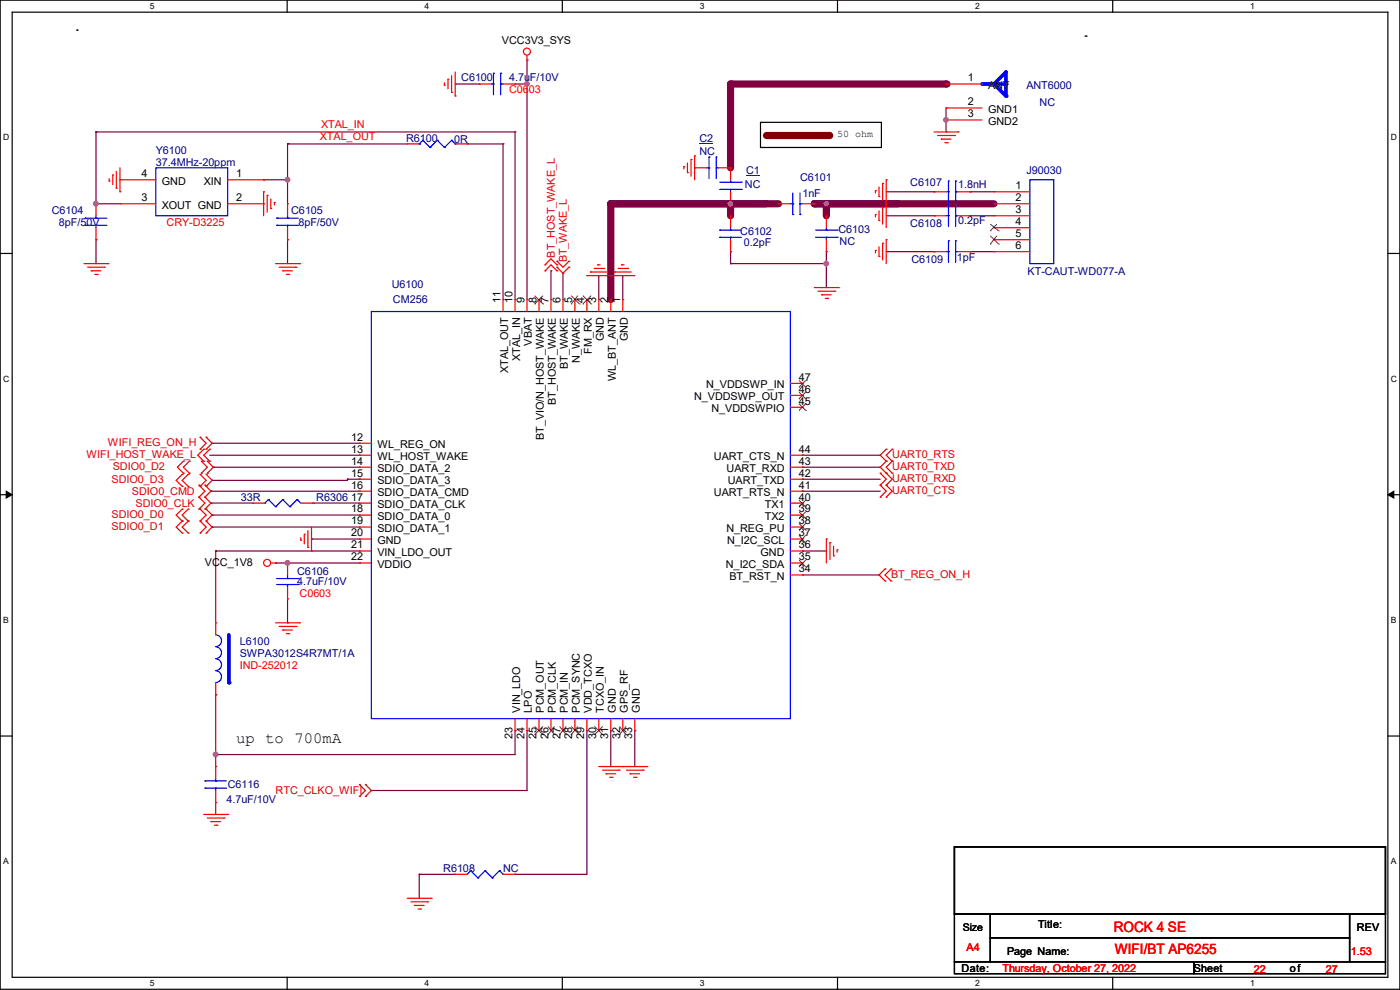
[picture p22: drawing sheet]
<svg xmlns="http://www.w3.org/2000/svg" width="297mm" height="210mm" viewBox="0 0 297 210" stroke-linecap="round" stroke-linejoin="round" font-family="sans-serif">
<defs><g id="words">
<text font-size="3.3" x="50.1" y="157.6">up to 700mA</text>
<g font-size="3" fill="#f00">
<text x="236.3" y="197.6">ROCK 4 SE</text>
<text x="236.5" y="202.4">WIFI/BT AP6255</text>
</g>
<g font-size="2.3">
<text x="106.5" y="9.2">VCC3V3_SYS</text>
<text x="205.3" y="17.3">1</text>
<text x="205.3" y="22.4">2</text>
<text x="209.6" y="18.9">ANT</text>
<text x="209.6" y="24">GND1</text>
<text x="205.3" y="24.9">3</text>
<text x="209.6" y="26.5">GND2</text>
<text x="30" y="37.6">4</text>
<text x="34.3" y="39.2">GND</text>
<text x="43.3" y="39.2">XIN</text>
<text x="50.1" y="37.6">1</text>
<text x="215.4" y="40.1">1</text>
<text x="30" y="42.7">3</text>
<text x="34.3" y="44.3">XOUT GND</text>
<text x="50.1" y="42.7">2</text>
<text x="215.4" y="42.7">2</text>
<text x="215.4" y="45.2">3</text>
<text x="215.4" y="47.8">4</text>
<text x="215.4" y="50.3">5</text>
<text x="215.4" y="52.8">6</text>
<text x="106.2" y="64.3" transform="rotate(-90 106.2 64.3)">11</text>
<text x="108.7" y="64.3" transform="rotate(-90 108.7 64.3)">10</text>
<text x="111.3" y="64.3" transform="rotate(-90 111.3 64.3)">9</text>
<text x="113.8" y="64.3" transform="rotate(-90 113.8 64.3)">8</text>
<text x="116.3" y="64.3" transform="rotate(-90 116.3 64.3)">7</text>
<text x="118.9" y="64.3" transform="rotate(-90 118.9 64.3)">6</text>
<text x="121.4" y="64.3" transform="rotate(-90 121.4 64.3)">5</text>
<text x="124" y="64.3" transform="rotate(-90 124 64.3)">4</text>
<text x="126.5" y="64.3" transform="rotate(-90 126.5 64.3)">3</text>
<text x="129" y="64.3" transform="rotate(-90 129 64.3)">2</text>
<text x="131.6" y="64.3" transform="rotate(-90 131.6 64.3)">1</text>
<text x="110.3" y="76.6" transform="rotate(-90 110.3 76.6)">XTAL_IN</text>
<text x="112.9" y="73.3" transform="rotate(-90 112.9 73.3)">VBAT</text>
<text x="123" y="77" transform="rotate(-90 123 77)">N_WAKE</text>
<text x="125.6" y="75.1" transform="rotate(-90 125.6 75.1)">FM_RX</text>
<text x="128.1" y="72.4" transform="rotate(-90 128.1 72.4)">GND</text>
<text x="133.2" y="72.4" transform="rotate(-90 133.2 72.4)">GND</text>
<text x="107.8" y="79.2" transform="rotate(-90 107.8 79.2)">XTAL_OUT</text>
<text x="120.5" y="78.3" transform="rotate(-90 120.5 78.3)">BT_WAKE</text>
<text x="130.6" y="80.8" transform="rotate(-90 130.6 80.8)">WL_BT_ANT</text>
<text x="149.8" y="82.4">N_VDDSWP_IN</text>
<text x="169.5" y="83.3">46</text>
<text x="169.5" y="80.8">47</text>
<text x="117.9" y="85.9" transform="rotate(-90 117.9 85.9)">BT_HOST_WAKE</text>
<text x="147.2" y="84.9">N_VDDSWP_OUT</text>
<text x="150.9" y="87.5">N_VDDSWPIO</text>
<text x="169.5" y="85.9">45</text>
<text x="74.5" y="93.5">12</text>
<text x="80.1" y="95.1">WL_REG_ON</text>
<text x="115.4" y="93.4" transform="rotate(-90 115.4 93.4)">BT_VIO/N_HOST_WAKE</text>
<text x="74.5" y="96">13</text>
<text x="74.5" y="98.6">14</text>
<text x="74.5" y="101.1">15</text>
<text x="80.1" y="97.6">WL_HOST_WAKE</text>
<text x="80.1" y="100.2">SDIO_DATA_2</text>
<text x="151.4" y="97.6">UART_CTS_N</text>
<text x="154.1" y="100.2">UART_RXD</text>
<text x="169.5" y="101.1">42</text>
<text x="169.5" y="98.6">43</text>
<text x="169.5" y="96">44</text>
<text x="74.5" y="106.2">17</text>
<text x="74.5" y="103.6">16</text>
<text x="80.1" y="107.8">SDIO_DATA_CLK</text>
<text x="80.1" y="105.2">SDIO_DATA_CMD</text>
<text x="80.1" y="102.7">SDIO_DATA_3</text>
<text x="151.4" y="105.2">UART_RTS_N</text>
<text x="154.4" y="102.7">UART_TXD</text>
<text x="162.3" y="107.8">TX1</text>
<text x="169.5" y="106.2">40</text>
<text x="169.5" y="103.6">41</text>
<text x="74.5" y="108.7">18</text>
<text x="74.5" y="111.3">19</text>
<text x="74.5" y="113.8">20</text>
<text x="80.1" y="110.3">SDIO_DATA_0</text>
<text x="80.1" y="112.9">SDIO_DATA_1</text>
<text x="154.1" y="112.9">N_REG_PU</text>
<text x="162.3" y="110.3">TX2</text>
<text x="169.5" y="113.8">37</text>
<text x="169.5" y="108.7">39</text>
<text x="169.5" y="111.3">38</text>
<text x="43.5" y="120">VCC_1V8</text>
<text x="74.5" y="118.9">22</text>
<text x="74.5" y="116.3">21</text>
<text x="80.1" y="115.4">GND</text>
<text x="80.1" y="117.9">VIN_LDO_OUT</text>
<text x="154.2" y="115.4">N_I2C_SCL</text>
<text x="161.3" y="117.9">GND</text>
<text x="169.5" y="118.9">35</text>
<text x="169.5" y="116.3">36</text>
<text x="80.1" y="120.5">VDDIO</text>
<text x="154" y="120.5">N_I2C_SDA</text>
<text x="154.7" y="123">BT_RST_N</text>
<text x="169.5" y="121.4">34</text>
<text x="110.3" y="151.2" transform="rotate(-90 110.3 151.2)">VIN_LDO</text>
<text x="112.9" y="151.2" transform="rotate(-90 112.9 151.2)">LPO</text>
<text x="115.4" y="151.2" transform="rotate(-90 115.4 151.2)">PCM_OUT</text>
<text x="117.9" y="151.2" transform="rotate(-90 117.9 151.2)">PCM_CLK</text>
<text x="120.5" y="151.2" transform="rotate(-90 120.5 151.2)">PCM_IN</text>
<text x="123" y="151.2" transform="rotate(-90 123 151.2)">PCM_SYNC</text>
<text x="125.6" y="151.2" transform="rotate(-90 125.6 151.2)">VDD_TCXO</text>
<text x="128.1" y="151.2" transform="rotate(-90 128.1 151.2)">TCXO_IN</text>
<text x="130.6" y="151.2" transform="rotate(-90 130.6 151.2)">GND</text>
<text x="133.2" y="151.2" transform="rotate(-90 133.2 151.2)">GPS_RF</text>
<text x="135.7" y="151.2" transform="rotate(-90 135.7 151.2)">GND</text>
<text x="108.7" y="156.8" transform="rotate(-90 108.7 156.8)">23</text>
<text x="111.3" y="156.8" transform="rotate(-90 111.3 156.8)">24</text>
<text x="113.8" y="156.8" transform="rotate(-90 113.8 156.8)">25</text>
<text x="116.3" y="156.8" transform="rotate(-90 116.3 156.8)">26</text>
<text x="118.9" y="156.8" transform="rotate(-90 118.9 156.8)">27</text>
<text x="121.4" y="156.8" transform="rotate(-90 121.4 156.8)">28</text>
<text x="124" y="156.8" transform="rotate(-90 124 156.8)">29</text>
<text x="126.5" y="156.8" transform="rotate(-90 126.5 156.8)">30</text>
<text x="129" y="156.8" transform="rotate(-90 129 156.8)">31</text>
<text x="131.6" y="156.8" transform="rotate(-90 131.6 156.8)">32</text>
<text x="134.1" y="156.8" transform="rotate(-90 134.1 156.8)">33</text>
<text x="220.3" y="196.9">Title:</text>
<text x="287.8" y="197.4">REV</text>
<text x="213.7" y="202.5">Page Name:</text>
<text x="204" y="206.1">Date:</text>
<text x="253.3" y="206.1">Sheet</text>
<text x="273.6" y="206.1">of</text>
</g>
<g font-size="2.3" fill="#000080">
<text x="97.8" y="17.1">C6100</text>
<text x="108" y="17.1">4.7uF/10V</text>
<text x="217.7" y="18.9">ANT6000</text>
<text x="220.5" y="22.4">NC</text>
<text x="33.1" y="32.6">Y6100</text>
<text x="33.1" y="35.1">37.4MHz-20ppm</text>
<text x="86.2" y="30.1">R6100</text>
<text x="96.3" y="30.3">0R</text>
<text x="148.4" y="30.1">C2</text>
<text x="148.4" y="32.9">NC</text>
<text x="158" y="40">NC</text>
<text x="158.3" y="36.9">C1</text>
<text x="169.7" y="38.4">C6101</text>
<text x="170.2" y="41.7">1nF</text>
<text x="193.1" y="39.5">C6107</text>
<text x="203.3" y="40">1.8nH</text>
<text x="217.7" y="36.9">J90030</text>
<text x="11" y="45.3">C6104</text>
<text x="12.5" y="47.8">8pF/50V</text>
<text x="61.8" y="45.3">C6105</text>
<text x="63.3" y="47.8">8pF/50V</text>
<text x="203.3" y="47.6">0.2pF</text>
<text x="157" y="49.9">C6102</text>
<text x="157.8" y="52.2">0.2pF</text>
<text x="177.9" y="49.4">C6103</text>
<text x="178.1" y="51.9">NC</text>
<text x="193.1" y="48.1">C6108</text>
<text x="193.3" y="55.7">C6109</text>
<text x="203" y="55.5">1pF</text>
<text x="218" y="58.3">KT-CAUT-WD077-A</text>
<text x="83.1" y="61">U6100</text>
<text x="83.4" y="64.3">CM256</text>
<text x="51.1" y="106.3">33R</text>
<text x="67.1" y="106.3">R6306</text>
<text x="63" y="122">C6106</text>
<text x="63" y="124">4.7uF/10V</text>
<text x="50.8" y="136.7">L6100</text>
<text x="50.8" y="139.3">SWPA3012S4R7MT/1A</text>
<text x="48.3" y="167.2">C6116</text>
<text x="48.1" y="170.3">4.7uF/10V</text>
<text x="94" y="185">R6108</text>
<text x="106.7" y="185">NC</text>
</g>
<g font-size="2.3" fill="#f00">
<text x="108" y="19.6">C0603</text>
<text x="67.9" y="29.6">XTAL_OUT</text>
<text x="68.1" y="27.1">XTAL_IN</text>
<text x="35.3" y="47.8">CRY-D3225</text>
<text x="63.5" y="126.6">C0603</text>
<text x="50.8" y="141.8">IND-252012</text>
<text x="205" y="201.8">A4</text>
<text x="286.6" y="202.5">1.53</text>
<text x="212.7" y="206.1">Thursday, October 27, 2022</text>
<text x="266" y="206.3">22</text>
<text x="281.2" y="206.3">27</text>
</g>
<g font-size="2.3" fill="#d50000">
<text x="117.7" y="54.6" transform="rotate(-90 117.7 54.6)">BT_HOST_WAKE_L</text>
<text x="120.3" y="55.7" transform="rotate(-90 120.3 55.7)">BT_WAKE_L</text>
<text x="22.9" y="94.6">WIFI_REG_ON_H</text>
<text x="18.3" y="97.1">WIFI_HOST_WAKE_L</text>
<text x="23.9" y="99.7">SDIO0_D2</text>
<text x="189.3" y="99.7">UART0_TXD</text>
<text x="189.3" y="97.1">UART0_RTS</text>
<text x="23.7" y="102.4">SDIO0_D3</text>
<text x="28" y="105">SDIO0_CMD</text>
<text x="28.7" y="107.5">SDIO0_CLK</text>
<text x="189.3" y="102.2">UART0_RXD</text>
<text x="189.3" y="104.7">UART0_CTS</text>
<text x="23.7" y="109.8">SDIO0_D0</text>
<text x="23.7" y="112.4">SDIO0_D1</text>
<text x="189" y="122.5">BT_REG_ON_H</text>
<text x="58.5" y="168.5">RTC_CLKO_WIFI</text>
</g>
<text font-size="2.2" x="204.3" y="197.4">Size</text>
<text font-size="2.1" x="177.6" y="29.1">50 ohm</text>
<g font-size="1.8">
<text x="31.8" y="1.9">5</text>
<text x="90.1" y="1.9">4</text>
<text x="148.5" y="1.9">3</text>
<text x="206.8" y="1.9">2</text>
<text x="265.2" y="1.9">1</text>
<text x=".7" y="29.8">D</text>
<text x="295.1" y="29.8">D</text>
<text x=".7" y="80.9">C</text>
<text x="295.1" y="80.9">C</text>
<text x=".7" y="132.1">B</text>
<text x="295.1" y="132.1">B</text>
<text x=".7" y="183.3">A</text>
<text x="295.1" y="183.3">A</text>
<text x="31.8" y="209.2">5</text>
<text x="90.1" y="209.2">4</text>
<text x="148.5" y="209.2">3</text>
<text x="206.8" y="209.2">2</text>
<text x="265.2" y="209.2">1</text>
</g>
</g></defs>
<path d="M0 0h297v209.8h-297zM2.6 2.6h291.8v204.7h-291.8z" fill="none" stroke="#000" stroke-width=".25"/>
<g fill="#fff">
<path d="M31.7 .3h1v2h-1z"/>
<path d="M31.7 207.6h1v2h-1z"/>
</g>
<path d="M60.9 0v2.6M60.9 207.3v2.5" fill="none" stroke="#000" stroke-width=".25"/>
<g fill="#fff">
<path d="M90.1 .3h1v2h-1z"/>
<path d="M90.1 207.6h1v2h-1z"/>
</g>
<path d="M119.3 0v2.6M119.3 207.3v2.5" fill="none" stroke="#000" stroke-width=".25"/>
<g fill="#fff">
<path d="M148.5 .3h.9v2h-.9z"/>
<path d="M148.5 207.6h.9v2h-.9z"/>
</g>
<path d="M177.7 0v2.6M177.7 207.3v2.5" fill="none" stroke="#000" stroke-width=".25"/>
<g fill="#fff">
<path d="M206.8 .3h1v2h-1z"/>
<path d="M206.8 207.6h1v2h-1z"/>
</g>
<path d="M236.1 0v2.6M236.1 207.3v2.5" fill="none" stroke="#000" stroke-width=".25"/>
<g fill="#fff">
<path d="M265.2 .3h1v2h-1z"/>
<path d="M265.2 207.6h1v2h-1z"/>
<path d="M.7 28.2h1.2v1.9h-1.2z"/>
<path d="M295.1 28.2h1.2v1.9h-1.2z"/>
<path d="M.7 79.3h1.2v2h-1.2z"/>
<path d="M295.1 79.3h1.2v2h-1.2z"/>
</g>
<path d="M0 53.8h2.6M294.4 53.8h2.6" fill="none" stroke="#000" stroke-width=".25"/>
<g fill="#fff">
<path d="M.7 130.5h1.2v2h-1.2z"/>
<path d="M295.1 130.5h1.1v2h-1.1z"/>
</g>
<path d="M0 104.9h2.6M294.4 104.9h2.6" fill="none" stroke="#000" stroke-width=".25"/>
<path d="M1.3 104.2l1.3 .7-1.3 .8zM294.4 104.9l1.3-.7v1.5z" fill="#000" stroke="#000" stroke-width=".21"/>
<g fill="#fff">
<path d="M.7 181.7h1.2v2h-1.2z"/>
<path d="M295.1 181.7h1.1v2h-1.1z"/>
</g>
<path d="M16.3 6.4h.1M16.3 6.4h.3M230.2 7.7h.2M230.4 7.7h.1M0 156.1h2.6M294.4 156.1h2.6" fill="none" stroke="#000" stroke-width=".25"/>
<path d="M129.6 43.2h33" fill="none" stroke="#0000a0" stroke-width="1.5"/>
<circle cx="129.6" cy="43.2" r=".76" fill="#0000a0"/>
<path d="M172.8 43.2h17.7" fill="none" stroke="#0000a0" stroke-width="1.5"/>
<circle cx="172.8" cy="43.2" r=".76" fill="#0000a0"/>
<path d="M162.6 28.7h13.2" fill="none" stroke="#800000" stroke-width="1.5"/>
<circle cx="175.8" cy="28.7" r=".76" fill="#800000"/>
<path d="M161.3 26h25.7v5.3h-25.7z" fill="none" stroke="#000" stroke-width=".25"/>
<path d="M175.3 43.2v2.6" fill="none" stroke="#800040" stroke-width="1.5"/>
<circle cx="175.3" cy="43.2" r=".76" fill="#800040"/>
<path d="M155 43.2v2.6" fill="none" stroke="#800040" stroke-width="1.5"/>
<circle cx="155" cy="43.2" r=".76" fill="#800040"/>
<g fill="none" stroke="#800040" stroke-width=".25">
<path d="M109.3 17.8h.1M111.8 12.7h.1M111.8 12.7v5.1h-2.5M20.4 28h.1M20.4 28v15.5h-.3M55.9 38.1h.1M55.9 38.1h5.1M61 38.1h.1M61 30.5h.1M61 30.5v12.7M20.1 43.5h.1M20.4 43.2h.1"/>
<path d="M20.4 50.8h.1M20.4 50.8v5.1M20.4 43.2h5M61 50.8h.1M61 50.8v5.1M175.3 55.9h.1M175.3 55.9v5.1M45.8 147.4h.1M45.8 147.4v12.7M111.8 155h.1M111.8 155v12.7M88.9 185.5h.1"/>
<path d="M88.9 185.5h7.7M88.9 185.5v5M109.3 185.5h.1M109.3 185.5h15.2"/>
</g>
<g fill="#f0f" stroke="#f0f" stroke-width=".25">
<circle cx="20.3" cy="43.2" r=".49"/>
<circle cx="61" cy="38.1" r=".49"/>
<circle cx="45.7" cy="160" r=".49"/>
</g>
<path d="M155 43.2h10.1" fill="none" stroke="#800040" stroke-width="1.5"/>
<circle cx="155" cy="43.2" r=".76" fill="#800040"/>
<path d="M155 53.4h.1M155 53.4v2.5" fill="none" stroke="#800040" stroke-width=".25"/>
<path d="M175.3 43.2h35.6" fill="none" stroke="#800040" stroke-width="1.5"/>
<circle cx="175.3" cy="43.2" r=".76" fill="#800040"/>
<circle cx="175.3" cy="43.2" r=".49" fill="#f0f" stroke="#f0f" stroke-width=".25"/>
<path d="M129.6 43.2h25.4" fill="none" stroke="#800040" stroke-width="1.5"/>
<circle cx="129.6" cy="43.2" r=".76" fill="#800040"/>
<circle cx="155" cy="43.2" r=".49" fill="#f0f" stroke="#f0f" stroke-width=".25"/>
<path d="M129.6 43.2v20.3" fill="none" stroke="#800040" stroke-width="1.5"/>
<circle cx="129.6" cy="43.2" r=".76" fill="#800040"/>
<g fill="none" stroke="#800040" stroke-width=".25">
<path d="M96.6 17.8h.1M96.6 17.8h5M111.8 17.8h.1M111.8 17.8v45.7M127 58.5h.1M127 58.5v5M132.1 58.5h.1M132.1 58.5v5M155 55.9h.1M175.3 53.4h.1M175.3 53.4v2.5h-20.3M44.5 96.6h31.7"/>
<path d="M45 94h.1M45 94h31.2M45.3 99.1h.1M45.3 99.1h30.9M76.2 96.6h.1M170.2 96.6h.1M170.2 99.1h.1M170.2 96.6h16.5M170.2 99.1h16.5M44.7 104.2h.1M44.7 104.2h31.5M45 109.3h.1"/>
<path d="M45 111.8h.1M45 101.9h.1M45 109.3h31.2M45 111.8h31.2M45 101.9h28.7M45.8 116.9h.1M45.8 116.9h30.4M45.8 116.9v15.2M66.1 114.3h.1M66.1 114.3h10.1M66.3 106.7h.1M66.3 106.7h9.9"/>
<path d="M170.2 116.9h.1M170.2 101.6h.1M170.2 104.2h.1M170.2 104.2h16.5M170.2 116.9h5.1M170.2 101.6h16.5M170.2 122h16.3M186.5 122h.1M109.3 155h.1M109.3 155v5.1h-63.5M129.6 155h.1M129.6 155v7.6"/>
<path d="M134.7 155h.1M134.7 155v7.6M45.8 170.2h.1M45.8 160.1h.1M45.8 160.1v2.5M45.8 170.2v2.6"/>
</g>
<g fill="#f0f" stroke="#f0f" stroke-width=".25">
<circle cx="175.3" cy="55.9" r=".49"/>
<circle cx="111.8" cy="17.8" r=".49"/>
</g>
<path d="M172.8 43.2h2.5" fill="none" stroke="#800040" stroke-width="1.5"/>
<circle cx="172.8" cy="43.2" r=".76" fill="#800040"/>
<g fill="none" stroke="#800040" stroke-width=".25">
<path d="M20.4 28h.1M20.4 28h88.9M61 30.5h.1M61 30.5h25.4M99.1 30.5h.1M99.1 30.5h7.6M106.7 30.5h.1M106.7 30.5v33M109.3 28h.1M109.3 28v35.5M188 40.7h10.2M188 45.8h10.2"/>
<path d="M188 53.4h10.2M198.2 40.7h.1M198.2 45.8h.1M198.2 53.4h.1M205.8 40.7h.1M205.8 45.8h.1M205.8 53.4h.1M205.8 40.7h5.1M205.8 45.8h5.1M205.8 53.4h5.1M58.5 119.4h.1M58.5 119.4h17.7"/>
<path d="M76.2 119.4h.1M61 132.1h.1M61 127v5.1M124.5 155h.1M124.5 155v30.5M78.8 167.7h.1M78.8 167.7h33"/>
</g>
<circle cx="61" cy="119.4" r=".49" fill="#f0f" stroke="#f0f" stroke-width=".25"/>
<path d="M155 17.8v17.8" fill="none" stroke="#800040" stroke-width="1.5"/>
<circle cx="155" cy="17.8" r=".76" fill="#800040"/>
<path d="M155 17.8h45.7" fill="none" stroke="#800040" stroke-width="1.5"/>
<circle cx="200.7" cy="17.8" r=".76" fill="#800040"/>
<g fill="none" stroke="#800040" stroke-width=".25">
<path d="M200.7 25.4h.1M200.7 28h.1M200.7 22.9v5.1M116.9 57.4h.1M116.9 57.4v6.1M119.4 58h.1M119.4 58v5.5M44.7 106.7h.1M44.7 106.7h8.9M73.7 101.6h.1M73.7 101.6v.3M73.7 101.6h2.5"/>
<path d="M76.2 101.6h.1"/>
</g>
<circle cx="200.7" cy="25.4" r=".49" fill="#f0f" stroke="#f0f" stroke-width=".25"/>
<g fill="none" stroke="#f00" stroke-width=".25">
<path d="M94.3 18.1h.1M94.3 17.6v.5M95 16.8h.1M95 16.8v2M95.8 19.6h.1M95.8 16v3.6M96.6 15.3v5.1M101.6 17.8h.1M101.6 17.8h2.6M106.7 17.8h2.6M109.3 17.8h.1M111.8 12.7h.1"/>
<path d="M111.8 11.7v1M23.2 38.4h.1M23.2 37.9v.5M23.9 37.1h.1M23.9 37.1v2.1M24.7 39.9h.1M24.7 36.4v3.5M25.4 35.6v5.1M86.4 30.5h.1M86.4 30.5h2.5M96.6 20.4h.1M96.6 30.5h2.5"/>
<path d="M99.1 30.5h.1M145.1 35.3h.1M145.1 35.3v.6M145.8 36.6h.1M145.8 34.6v2M146.6 33.8h.1M146.6 33.8v3.6M147.4 33.1h.1M147.4 33.1v5M186.5 39.7v2M187.2 38.9h.1M187.2 38.9v3.6"/>
<path d="M188 38.1h.1M188 38.1v10.2M198.2 28h5M198.9 28.7h3.6M199.7 29.5h.1M199.7 29.5h2M200.4 30.3h.6M201 30.3h.1M202.5 28.7h.1M203.2 28h.1M17.8 55.9h5.1M18.6 56.7h3.5"/>
<path d="M19.3 57.4h.1M19.3 57.4h2.1M20.1 58.2h.5M20.4 50.8h.1M20.4 43.2h.1M20.4 43.2v2.6M20.4 48.3v2.5M20.6 58.2h.1M22.1 56.7h.1M22.9 55.9h.1M25.4 40.7h.1M55.9 40.7h.1"/>
<path d="M55.9 40.7v5.1M56.7 41.4h.1M56.7 41.4v3.6M57.4 44.2h.1M57.4 42.2v2M58.2 43h.1M58.2 43v.5M58.5 55.9h5M59.2 56.7h3.6M60 57.4h.1M60 57.4h2M60.7 58.2h.6"/>
<path d="M61 50.8h.1M61 43.2h.1M61 43.2v2.6M61 48.3v2.5M61.3 58.2h.1M62.8 56.7h.1M63.5 55.9h.1M124.5 58.5h.1M124.5 58.5h10.2M125.3 57.7h.1M125.3 57.7h3.5M126 56.9h2.1"/>
<path d="M126.8 56.2h.1M126.8 56.2h.5M128.1 56.9h.1M129.6 58.5h.1M130.3 57.7h.1M130.3 57.7h3.6M131.1 56.9h2M131.9 56.2h.1M131.9 56.2h.5M133.1 56.9h.1M155 53.4h.1M155 45.8h.1"/>
<path d="M155 45.8v2.5M155 50.8v2.6M185.7 40.4h.1M185.7 45.5h.1M185.7 53.1h.1M185.7 40.4v.5M185.7 45.5v.5M185.7 53.1v.5M186.5 41.7h.1M186.5 46.8h.1M186.5 54.4h.1M186.5 44.7v2.1"/>
<path d="M186.5 52.4v2M187.2 44h.1M187.2 51.6h.1M187.2 44v3.5M187.2 51.6v3.6M188 43.2h.1M188 50.8h.1M188 50.8v5.1M198.2 53.4h.1M198.2 40.7h.1M198.2 53.4h2.5M198.2 40.7h2.5"/>
<path d="M203.2 53.4h2.6M203.2 40.7h2.6M205.8 53.4h.1M205.8 40.7h.1M210.9 40.7h.1M210.9 43.2h.1M210.9 45.8h.1M210.9 48.3h.1M210.9 50.8h.1M210.9 53.4h.1M210.9 53.4h7.6M210.9 40.7h7.6"/>
<path d="M210.9 43.2h7.6M210.9 45.8h7.6M210.9 48.3h7.6M210.9 50.8h7.6M106.7 63.5h.1M106.7 63.5v2.6M109.3 63.5h.1M109.3 63.5v2.6M111.8 63.5h.1M111.8 63.5v2.6M114.3 63.5h.1M114.3 63.5v2.6"/>
<path d="M116.9 63.5h.1M116.9 63.5v2.6M119.4 63.5h.1M119.4 63.5v2.6M122 63.5h.1M122 63.5v2.6M124.5 63.5h.1M124.5 63.5v2.6M127 63.5h.1M127 63.5v2.6M129.6 63.5h.1M129.6 63.5v2.6"/>
<path d="M132.1 63.5h.1M132.1 63.5v2.6M172.8 61h5M173.5 61.8h3.6M174.3 62.5h.1M174.3 62.5h2M175 63.3h.6M175.6 63.3h.1M177.1 61.8h.1M177.8 61h.1M76.2 96.6h.1M76.2 99.1h.1"/>
<path d="M76.2 94h.1M76.2 96.6h2.6M76.2 99.1h2.6M76.2 94h2.6M167.7 96.6h2.5M167.7 99.1h2.5M167.7 86.4h2.5M167.7 83.9h2.5M167.7 81.3h2.5M170.2 99.1h.1M170.2 96.6h.1M170.2 86.4h.1"/>
<path d="M170.2 83.9h.1M170.2 81.3h.1M57.4 119.4h1.1M58.5 119.4h.1M63.8 114.6h.1M63.8 114.1v.5M64.6 113.3h.1M64.6 113.3v2.1M65.3 116.1h.1M65.3 112.6v3.5M66.1 116.9h.1M66.1 111.8v5.1"/>
<path d="M76.2 119.4h.1M76.2 109.3h.1M76.2 106.7h.1M76.2 104.2h.1M76.2 111.8h.1M76.2 101.6h.1M76.2 114.3h.1M76.2 116.9h.1M76.2 119.4h2.6M76.2 114.3h2.6M76.2 109.3h2.6M76.2 111.8h2.6"/>
<path d="M76.2 116.9h2.6M76.2 106.7h2.6M76.2 104.2h2.6M76.2 101.6h2.6M167.7 119.4h2.5M167.7 114.3h2.5M167.7 109.3h2.5M167.7 111.8h2.5M167.7 116.9h2.5M167.7 106.7h2.5M167.7 104.2h2.5M167.7 101.6h2.5"/>
<path d="M170.2 114.3h.1M170.2 119.4h.1M170.2 109.3h.1M170.2 111.8h.1M170.2 116.9h.1M170.2 106.7h.1M170.2 101.6h.1M170.2 104.2h.1M175.3 114.3h.1M175.3 114.3v5.1M176.1 115.1h.1M176.1 115.1v3.6"/>
<path d="M176.8 117.9h.1M176.8 115.9v2M177.6 116.6h.1M177.6 116.6v.5M58.5 132.1h5M59.2 132.9h3.6M60 133.6h.1M60 133.6h2M60.7 134.4h.6M61.3 134.4h.1M62.8 132.9h.1M63.5 132.1h.1"/>
<path d="M167.7 122h2.5M170.2 122h.1M109.3 155h.1M109.3 152.4v2.6M111.8 155h.1M111.8 152.4v2.6M114.3 155h.1M114.3 152.4v2.6M116.9 155h.1M116.9 152.4v2.6M119.4 155h.1M119.4 152.4v2.6"/>
<path d="M122 155h.1M122 152.4v2.6M124.5 155h.1M124.5 152.4v2.6M127 155h.1M127 152.4v2.6M129.6 155h.1M129.6 152.4v2.6M132.1 155h.1M132.1 152.4v2.6M134.7 155h.1M134.7 152.4v2.6"/>
<path d="M43.2 172.8h5.1M44 173.5h3.5M44.7 174.3h.1M44.7 174.3h2.1M45.5 175h.5M45.8 170.2h.1M45.8 162.6h.1M45.8 162.6v2.5M45.8 167.7v2.5M46 175h.1M47.5 173.5h.1M48.3 172.8h.1"/>
<path d="M127 162.6h10.2M127.8 163.4h3.6M128.6 164.1h.1M128.6 164.1h2M129.3 164.9h.5M129.8 164.9h.1M131.4 163.4h.1M132.1 162.6h.1M132.9 163.4h3.5M133.6 164.1h.1M133.6 164.1h2.1M134.4 164.9h.5"/>
<path d="M134.9 164.9h.1M136.4 163.4h.1M137.2 162.6h.1M86.4 190.5h5.1M87.2 191.3h3.5M87.9 192.1h.1M87.9 192.1h2.1M88.7 192.8h.5M89.2 192.8h.1M90.7 191.3h.1M91.5 190.5h.1"/>
<circle cx="111.8" cy="10.9" r=".74"/>
<circle cx="56.7" cy="119.4" r=".74"/>
</g>
<g fill="none" stroke="#d50000" stroke-width=".25">
<path d="M115.6 56.2h.1M115.6 57.4h.1M115.6 56.2l1.3-1.3 1.3 1.3M115.6 57.4l1.3-1.2 1.3 1.2M118.2 56.7h.1M118.2 55.4h.1M118.2 56.2h.1M118.2 57.4h.1M118.2 56.7l1.2 1.3 1.3-1.3M118.2 55.4l1.2 1.3 1.3-1.3M120.7 56.7h.1M120.7 55.4h.1"/>
<path d="M38.9 97.8h.1M38.9 97.8l-1.3 1.3 1.3 1.3M40.2 97.8h.1M40.2 97.8l-1.3 1.3 1.3 1.3M42.5 95.3h.1M42.5 92.8h.1M42.5 92.8l1.2 1.2-1.2 1.3M42.7 97.8h.1M42.7 97.8l1.3 1.3-1.3 1.3M43.2 97.8h.1M43.2 95.3h.1M43.2 95.3l-1.2 1.3 1.2 1.2"/>
<path d="M43.7 92.8h.1M43.7 95.3h.1M43.7 92.8l1.3 1.2-1.3 1.3M44 97.8h.1M44 97.8l1.3 1.3-1.3 1.3M44.5 97.8h.1M44.5 95.3h.1M44.5 95.3l-1.3 1.3 1.3 1.2M188 97.8h.1M188 95.3h.1M188 97.8l-1.3 1.3 2.6 2.5-1.3 1.3M188 95.3l-1.3 1.3 1.3 1.2"/>
<path d="M189.3 97.8h.1M189.3 95.3h.1M189.3 97.8l-1.3 1.3 1.3 1.3M189.3 95.3l-1.3 1.3 1.3 1.2M38.7 103.2h.1M38.7 100.6h.1M38.7 110.5h.1M38.7 108h.1M38.7 113.1h.1M38.7 100.6l-1.3 1.3 1.3 1.3M38.7 108l-1.3 1.3 1.3 1.2M38.7 110.5l-1.3 1.3 1.3 1.3"/>
<path d="M38.9 100.4h.1M39.9 103.2h.1M39.9 100.6h.1M39.9 110.5h.1M39.9 108h.1M39.9 113.1h.1M39.9 100.6l-1.2 1.3 1.2 1.3M39.9 108l-1.2 1.3 1.2 1.2M39.9 110.5l-1.2 1.3 1.2 1.3M40.2 100.4h.1M42.2 105.5h.1M42.2 102.9h.1"/>
<path d="M42.2 108h.1M42.2 102.9l1.3 1.3-1.3 1.3M42.2 105.5l1.3 1.2-1.3 1.3M42.5 103.2h.1M42.5 100.6h.1M42.5 110.5h.1M42.5 108h.1M42.5 113.1h.1M42.5 100.6l1.2 1.3-1.2 1.3M42.5 108l1.2 1.3-1.2 1.2M42.5 110.5l1.2 1.3-1.2 1.3M42.7 100.4h.1"/>
<path d="M43.5 102.9h.1M43.5 105.5h.1M43.5 108h.1M43.5 102.9l1.2 1.3-1.2 1.3M43.5 105.5l1.2 1.2-1.2 1.3M43.7 100.6h.1M43.7 103.2h.1M43.7 108h.1M43.7 110.5h.1M43.7 113.1h.1M43.7 100.6l1.3 1.3-1.3 1.3M43.7 108l1.3 1.3-1.3 1.2"/>
<path d="M43.7 110.5l1.3 1.3-1.3 1.3M44 100.4h.1M186.7 102.9h.1M186.7 100.4h.1M186.7 105.5h.1M186.7 100.4l1.3 1.2-1.3 1.3M186.7 102.9l1.3 1.3-1.3 1.3M188 100.4h.1M188 102.9h.1M188 105.5h.1M188 102.9l1.3 1.3-1.3 1.3M189.3 100.4h.1"/>
<path d="M187.7 120.7h.1M187.7 123.2h.1M187.7 120.7l-1.2 1.3 1.2 1.2M189 123.2h.1M189 120.7h.1M189 120.7l-1.3 1.3 1.3 1.2M76.2 166.4h.1M76.2 169h.1M76.2 166.4l1.3 1.3-1.3 1.3M77.5 169h.1M77.5 166.4h.1M77.5 166.4l1.3 1.3-1.3 1.3"/>
</g>
<path d="M202.5 179.6h91.4v14.2h-91.4zM202.5 193.8h7.6v10.2h-7.6zM210.1 193.8h76.2v5.1h-76.2zM210.1 198.9h76.2v5.1h-76.2zM286.3 193.8h7.6v10.2h-7.6zM202.5 204h50.8v2.5h-50.8zM253.3 204h40.6v2.5h-40.6z" fill="none" stroke="#000" stroke-width=".25"/>
<g fill="none" stroke="#00f" stroke-width=".25">
<path d="M104.2 17.8h.5M104.7 17.8h.1M104.7 15.5h.1M104.7 15.5v4.6M106.2 15.5h.1M106.2 17.8h.1M106.2 17.8h.5M106.2 15.5v4.6M88.9 30.5h.1M89.7 29.8h.1M89.7 29.8l1.5 1.5M89.7 29.8l-.8 .7"/>
<path d="M91.2 31.3h.1M92.8 29.8h.1M92.8 29.8l1.5 1.5M92.8 29.8l-1.6 1.5M94.3 31.3h.1M95.8 29.8h.1M95.8 29.8l.8 .7M95.8 29.8l-1.5 1.5M96.6 30.5h.1M201.2 38.4h.1M201.2 38.4v4.6M202.7 38.4h.1"/>
<path d="M202.7 38.4v4.6M218.5 38.1h5.1v17.8h-5.1zM18.1 46.3h.1M18.1 47.8h.1M18.1 46.3h4.5M18.1 47.8h4.5M20.4 47.8h.1M20.4 46.3h.1M20.4 45.8v.5M20.4 47.8v.5M58.7 46.3h.1M58.7 47.8h.1"/>
<path d="M58.7 46.3h4.6M58.7 47.8h4.6M61 47.8h.1M61 46.3h.1M61 45.8v.5M61 47.8v.5M152.7 48.8h.1M152.7 50.3h.1M152.7 48.8h4.6M152.7 50.3h4.6M155 50.3h.1M155 48.8h.1"/>
<path d="M155 48.3v.5M155 50.3v.5M200.7 53.4h.5M200.7 40.7h.5M201.2 53.4h.1M201.2 51.1h.1M201.2 40.7h.1M201.2 51.1v4.6M202.7 51.1h.1M202.7 53.4h.1M202.7 40.7h.1M202.7 53.4h.5"/>
<path d="M202.7 51.1v4.6M202.7 40.7h.5M78.8 66.1h88.9v86.3h-88.9zM43.5 165.7h.1M43.5 167.2h.1M43.5 165.7h4.5M43.5 167.2h4.5M45.8 167.2h.1M45.8 165.7h.1M45.8 165.1v.6M45.8 167.2v.5"/>
</g>
<g fill="none" stroke="#804000" stroke-width=".21">
<path d="M210.1 49h.1M210.1 51.8h.1M210.1 47.5l1.7 1.5M210.1 50l1.7 1.8M211.5 47.5l-1.4 1.5M211.5 50l-1.4 1.8M211.8 49h.1M211.8 51.8h.1M113.4 64.5h.1M113.4 62.7l1.8 1.8M115.2 64.5h.1M115.2 62.7l-1.8 1.8"/>
<path d="M121.2 64.5h.1M121.2 62.7l1.7 1.8M122.6 62.7l-1.4 1.8M122.9 64.5h.1M123.6 64.5h.1M123.6 62.7l1.8 1.8M125.4 64.5h.1M125.4 62.7l-1.8 1.8M169.5 87.1h.1M169.5 84.6h.1M169.5 82.1h.1M169.5 85.6l1.4 1.5"/>
<path d="M169.5 83.2l1.4 1.4M169.5 80.7l1.4 1.4M170.9 87.1h.1M170.9 84.6h.1M170.9 82.1h.1M170.9 85.6l-1.4 1.5M170.9 83.2l-1.4 1.4M170.9 80.7l-1.4 1.4M169.5 115.3h.1M169.5 110h.1M169.5 112.5h.1M169.5 107.5h.1"/>
<path d="M169.5 113.5l1.4 1.8M169.5 118.8l1.4 1.4M169.5 108.6l1.4 1.4M169.5 111l1.4 1.5M169.5 106.1l1.4 1.4M170.9 115.3h.1M170.9 110h.1M170.9 112.5h.1M170.9 107.5h.1M170.9 113.5l-1.4 1.8M170.9 118.8l-1.4 1.4M170.9 108.6l-1.4 1.4"/>
<path d="M170.9 111l-1.4 1.5M170.9 106.1l-1.4 1.4M169.5 120.2h.1M170.9 120.2h.1M113.4 155.8h.1M113.4 154.1l1.8 1.7M115.2 155.8h.1M115.2 154.1l-1.8 1.7M116.2 155.8h.1M116.2 154.1l1.5 1.7M117.7 155.8h.1M117.7 154.1l-1.5 1.7"/>
<path d="M118.7 155.8h.1M118.7 154.1l1.4 1.7M120.1 155.8h.1M120.1 154.1l-1.4 1.7M121.2 155.8h.1M121.2 154.1l1.7 1.7M122.6 154.1l-1.4 1.7M122.9 155.8h.1M126.1 155.8h.1M126.1 154.1l1.8 1.7M127.9 155.8h.1M127.9 154.1l-1.8 1.7"/>
<path d="M131.4 155.8h.1M131.4 154.1l1.4 1.7M132.8 155.8h.1M132.8 154.1l-1.4 1.7"/>
</g>
<path d="M208.3 17.8h5.1" fill="none" stroke="#00f" stroke-width=".76"/>
<circle cx="213.4" cy="17.8" r=".38" fill="#00f"/>
<path d="M213.4 15.3v5.1" fill="none" stroke="#00f" stroke-width=".76"/>
<circle cx="213.4" cy="20.4" r=".38" fill="#00f"/>
<path d="M210.9 17.8l2.5 2.6" fill="none" stroke="#00f" stroke-width=".76"/>
<circle cx="210.9" cy="17.8" r=".38" fill="#00f"/>
<path d="M213.4 15.3l-2.5 2.5" fill="none" stroke="#00f" stroke-width=".76"/>
<circle cx="210.9" cy="17.8" r=".38" fill="#00f"/>
<g fill="none" stroke="#f00" stroke-width=".25">
<path d="M200.7 17.8h.1M200.7 17.8h7.6M25.4 38.1h.1M25.4 38.1h7.7M48.3 38.1h7.6M55.9 38.1h.1M147.4 35.6h.1M147.4 35.6h2.5M152.4 35.6h2.6M155 35.6h.1M200.7 22.9h.1M200.7 25.4h.1"/>
<path d="M200.7 22.9h7.6M200.7 25.4h7.6M25.4 43.2h.1M25.4 43.2h7.7M48.3 43.2h7.6M55.9 43.2h.1M198.2 45.8h.1M198.2 45.8h2.5M203.2 45.8h2.6M205.8 45.8h.1"/>
</g>
<g fill="none" stroke="#00f" stroke-width=".25">
<path d="M33.1 35.6h15.2v10.2h-15.2zM149.9 35.6h.5M150.4 35.6h.1M150.4 33.3h.1M150.4 33.3v4.6M151.9 33.3h.1M151.9 35.6h.1M151.9 35.6h.5M151.9 33.3v4.6M200.7 45.8h.5M201.2 45.8h.1M201.2 43.5h.1"/>
<path d="M201.2 43.5v4.5M202.7 43.5h.1M202.7 45.8h.1M202.7 45.8h.5M202.7 43.5v4.5M45.8 134.7a1.25 1.25 0 0 1 1.2 1.2 1.25 1.25 0 0 1-1.2 1.3M45.8 137.2a1.25 1.25 0 0 1 1.2 1.3 1.25 1.25 0 0 1-1.2 1.2M45.8 139.7a1.25 1.25 0 0 1 1.2 1.3 1.25 1.25 0 0 1-1.2 1.2M45.8 142.3a1.25 1.25 0 0 1 1.2 1.2 1.25 1.25 0 0 1-1.2 1.3"/>
</g>
<path d="M148.4 30.4h2.9" fill="none" stroke="#000080" stroke-width=".21"/>
<path d="M48.6 134.7v10.1" fill="none" stroke="#00f" stroke-width=".76"/>
<circle cx="48.6" cy="144.8" r=".38" fill="#00f"/>
<g fill="none" stroke="#f00" stroke-width=".25">
<path d="M155 35.6h.1M155 35.6v2.5M155 43.2h.1M155 40.7v2.5M165.1 43.2h.1M165.1 43.2h2.6M170.2 43.2h2.6M172.8 43.2h.1M175.3 45.8h.1M175.3 53.4h.1M175.3 45.8v2.5M175.3 50.8v2.6"/>
<path d="M53.6 106.7h.1M53.6 106.7h2.6M61 119.4h.1M61 119.4v2.6M63.8 106.7h2.5M66.3 106.7h.1M45.8 132.1h.1M45.8 132.1v2.6M61 127h.1M61 124.5v2.5M45.8 147.4h.1M45.8 144.8v2.6"/>
<path d="M96.6 185.5h.1M96.6 185.5h2.5M106.7 185.5h2.6M109.3 185.5h.1"/>
</g>
<g fill="none" stroke="#00f" stroke-width=".25">
<path d="M152.7 38.7h4.6M155 38.7h.1M155 38.1v.6M157.3 38.7h.1M152.7 40.2h4.6M155 40.2h.1M155 40.2v.5M157.3 40.2h.1M167.7 43.2h.5M168.2 45.5h.1M168.2 43.2h.1M168.2 40.9v4.6"/>
<path d="M169.7 43.2h.1M169.7 45.5h.1M169.7 43.2h.5M169.7 40.9v4.6M173 50.3h4.6M173 48.8h4.6M175.3 48.8h.1M175.3 50.3h.1M175.3 48.3v.5M175.3 50.3v.5M177.6 50.3h.1M177.6 48.8h.1"/>
<path d="M56.2 106.7h.1M56.9 106h.1M56.9 106l1.6 1.5M56.9 106l-.7 .7M58.5 107.5h.1M60 106h.1M60 106l1.5 1.5M60 106l-1.5 1.5M61.5 107.5h.1M63 106h.1M63 106l.8 .7M63 106l-1.5 1.5"/>
<path d="M58.7 122.7h4.6M58.7 124h4.6M61 124h.1M61 122.7h.1M61 122v.7M61 124v.5M63.3 122.7h.1M63.3 124h.1M99.9 184.7h.1M99.9 184.7l-.8 .8M99.9 184.7l1.5 1.5M101.4 186.2h.1"/>
<path d="M102.9 184.7h.1M102.9 184.7l-1.5 1.5M102.9 184.7l1.5 1.5M104.4 186.2h.1M106 184.7h.1M106 184.7l-1.6 1.5M106 184.7l.7 .8M106.7 185.5h.1"/>
</g>
<path d="M158.3 37.3h2.9" fill="none" stroke="#000080" stroke-width=".21"/>
<g fill="#f0f" stroke="#f0f" stroke-width=".25">
<circle cx="20.3" cy="43.2" r=".49"/>
<circle cx="61" cy="38.1" r=".49"/>
<circle cx="45.7" cy="160" r=".49"/>
<circle cx="175.3" cy="43.2" r=".49"/>
<circle cx="155" cy="43.2" r=".49"/>
<circle cx="175.3" cy="55.9" r=".49"/>
<circle cx="111.8" cy="17.8" r=".49"/>
<circle cx="61" cy="119.4" r=".49"/>
<circle cx="200.7" cy="25.4" r=".49"/>
</g>
<use href="#words"/>
</svg>
